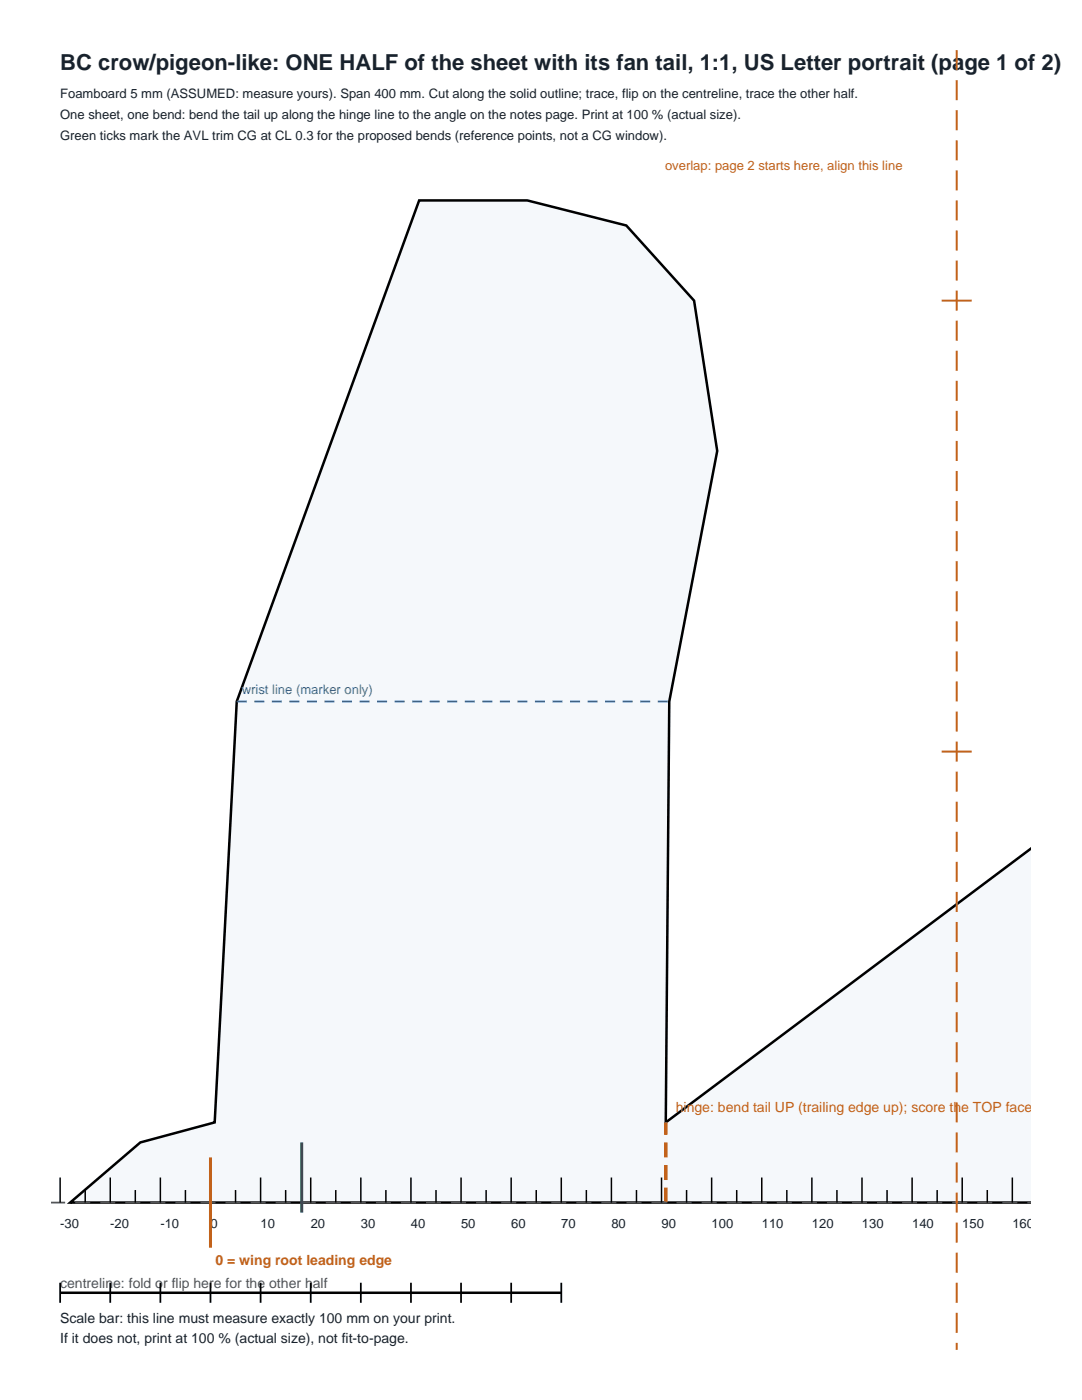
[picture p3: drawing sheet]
<svg xmlns="http://www.w3.org/2000/svg" width="216mm" height="279mm" viewBox="0 0 216 279" stroke-linecap="round" stroke-linejoin="round" font-family="sans-serif">
<defs><g id="words">
<text font-size="4.4" fill="#18222d" x="12" y="14">BC crow/pigeon-like: ONE HALF of the sheet with its fan tail, 1:1, US Letter portrait (page 1 of 2)</text>
<g font-size="2.8" fill="#c2621a">
<text x="134.9" y="222">hinge: bend tail UP (trailing edge up); score the TOP face</text>
<text x="43" y="252.5">0 = wing root leading edge</text>
</g>
<text font-size="2.8" fill="#555" x="12" y="257">centreline: fold or flip here for the other half</text>
<g font-size="2.8" fill="#18222d">
<text x="12" y="264">Scale bar: this line must measure exactly 100 mm on your print.</text>
<text x="12" y="268">If it does not, print at 100 % (actual size), not fit-to-page.</text>
</g>
<g font-size="2.6" fill="#18222d">
<text x="12" y="19.5">Foamboard 5 mm (ASSUMED: measure yours). Span 400 mm. Cut along the solid outline; trace, flip on the centreline, trace the other half.</text>
<text x="12" y="23.7">One sheet, one bend: bend the tail up along the hinge line to the angle on the notes page. Print at 100 % (actual size).</text>
<text x="12" y="27.9">Green ticks mark the AVL trim CG at CL 0.3 for the proposed bends (reference points, not a CG window).</text>
<text x="12" y="245">-30</text>
<text x="22" y="245">-20</text>
<text x="32" y="245">-10</text>
<text x="42" y="245">0</text>
<text x="52" y="245">10</text>
<text x="62" y="245">20</text>
<text x="72" y="245">30</text>
<text x="82" y="245">40</text>
<text x="92" y="245">50</text>
<text x="102" y="245">60</text>
<text x="112" y="245">70</text>
<text x="122" y="245">80</text>
<text x="132" y="245">90</text>
<text x="142" y="245">100</text>
<text x="152" y="245">110</text>
<text x="162" y="245">120</text>
<text x="172" y="245">130</text>
<text x="182" y="245">140</text>
<text x="192" y="245">150</text>
<text x="202" y="245">160</text>
</g>
<text font-size="2.6" fill="#c2621a" x="132.7" y="34">overlap: page 2 starts here, align this line</text>
<text font-size="2.6" fill="#2b6cb0" x="48.2" y="138.5">wrist line (marker only)</text>
</g></defs>
<path d="M83.6 40h21.6l19.8 5 13.5 15 4.6 30-9.6 50-.7 84 80-60 3.1 38v38h-201.9l14-12 14.8-4 4.4-84z" fill="#f5f8fb" stroke="#000" stroke-width=".5"/>
<path d="M132.8 240v-16" fill="none" stroke="#c2621a" stroke-width=".7" stroke-dasharray="3 1.5" stroke-linecap="butt"/>
<path d="M47.2 140h86.3" fill="none" stroke="#2b6cb0" stroke-width=".35" stroke-dasharray="2 1.5" stroke-linecap="butt"/>
<path d="M10 240h205.9" fill="none" stroke="#555" stroke-width=".35" stroke-dasharray="3 2" stroke-linecap="butt"/>
<g fill="none" stroke="#000" stroke-width=".3">
<path d="M12 235v5M17 237.5v2.5M22 235v5M27 237.5v2.5M32 235v5M37 237.5v2.5M42 235v5M47 237.5v2.5M52 235v5M57 237.5v2.5M62 235v5M67 237.5v2.5"/>
<path d="M72 235v5M77 237.5v2.5M82 235v5M87 237.5v2.5M92 235v5M97 237.5v2.5M102 235v5M107 237.5v2.5M112 235v5M117 237.5v2.5M122 235v5M127 237.5v2.5"/>
<path d="M132 235v5M137 237.5v2.5M142 235v5M147 237.5v2.5M152 235v5M157 237.5v2.5M162 235v5M167 237.5v2.5M172 235v5M177 237.5v2.5M182 235v5M187 237.5v2.5"/>
<path d="M192 235v5M197 237.5v2.5M202 235v5M207 237.5v2.5M212 235v5"/>
</g>
<path d="M42 231v18" fill="none" stroke="#c2621a" stroke-width=".6" stroke-linecap="butt"/>
<path d="M60.2 228v14" fill="none" stroke="#1a7f4b" stroke-width=".6" stroke-linecap="butt"/>
<g fill="#fff">
<path d="M0 0h10v279.4h-10z"/>
<path d="M205.9 0h10v279.4h-10z"/>
<path d="M0 0h215.9v10h-215.9z"/>
<path d="M0 269.4h215.9v10h-215.9z"/>
</g>
<path d="M190.9 10v259.4" fill="none" stroke="#c2621a" stroke-width=".4" stroke-dasharray="4 2" stroke-linecap="butt"/>
<path d="M187.9 60h6M187.9 150h6" fill="none" stroke="#c2621a" stroke-width=".4"/>
<path d="M12 258h100" fill="none" stroke="#000" stroke-width=".5"/>
<path d="M12 256v4M22 256v4M32 256v4M42 256v4M52 256v4M62 256v4M72 256v4M82 256v4M92 256v4M102 256v4M112 256v4" fill="none" stroke="#000" stroke-width=".35"/>
<use href="#words"/>
</svg>
